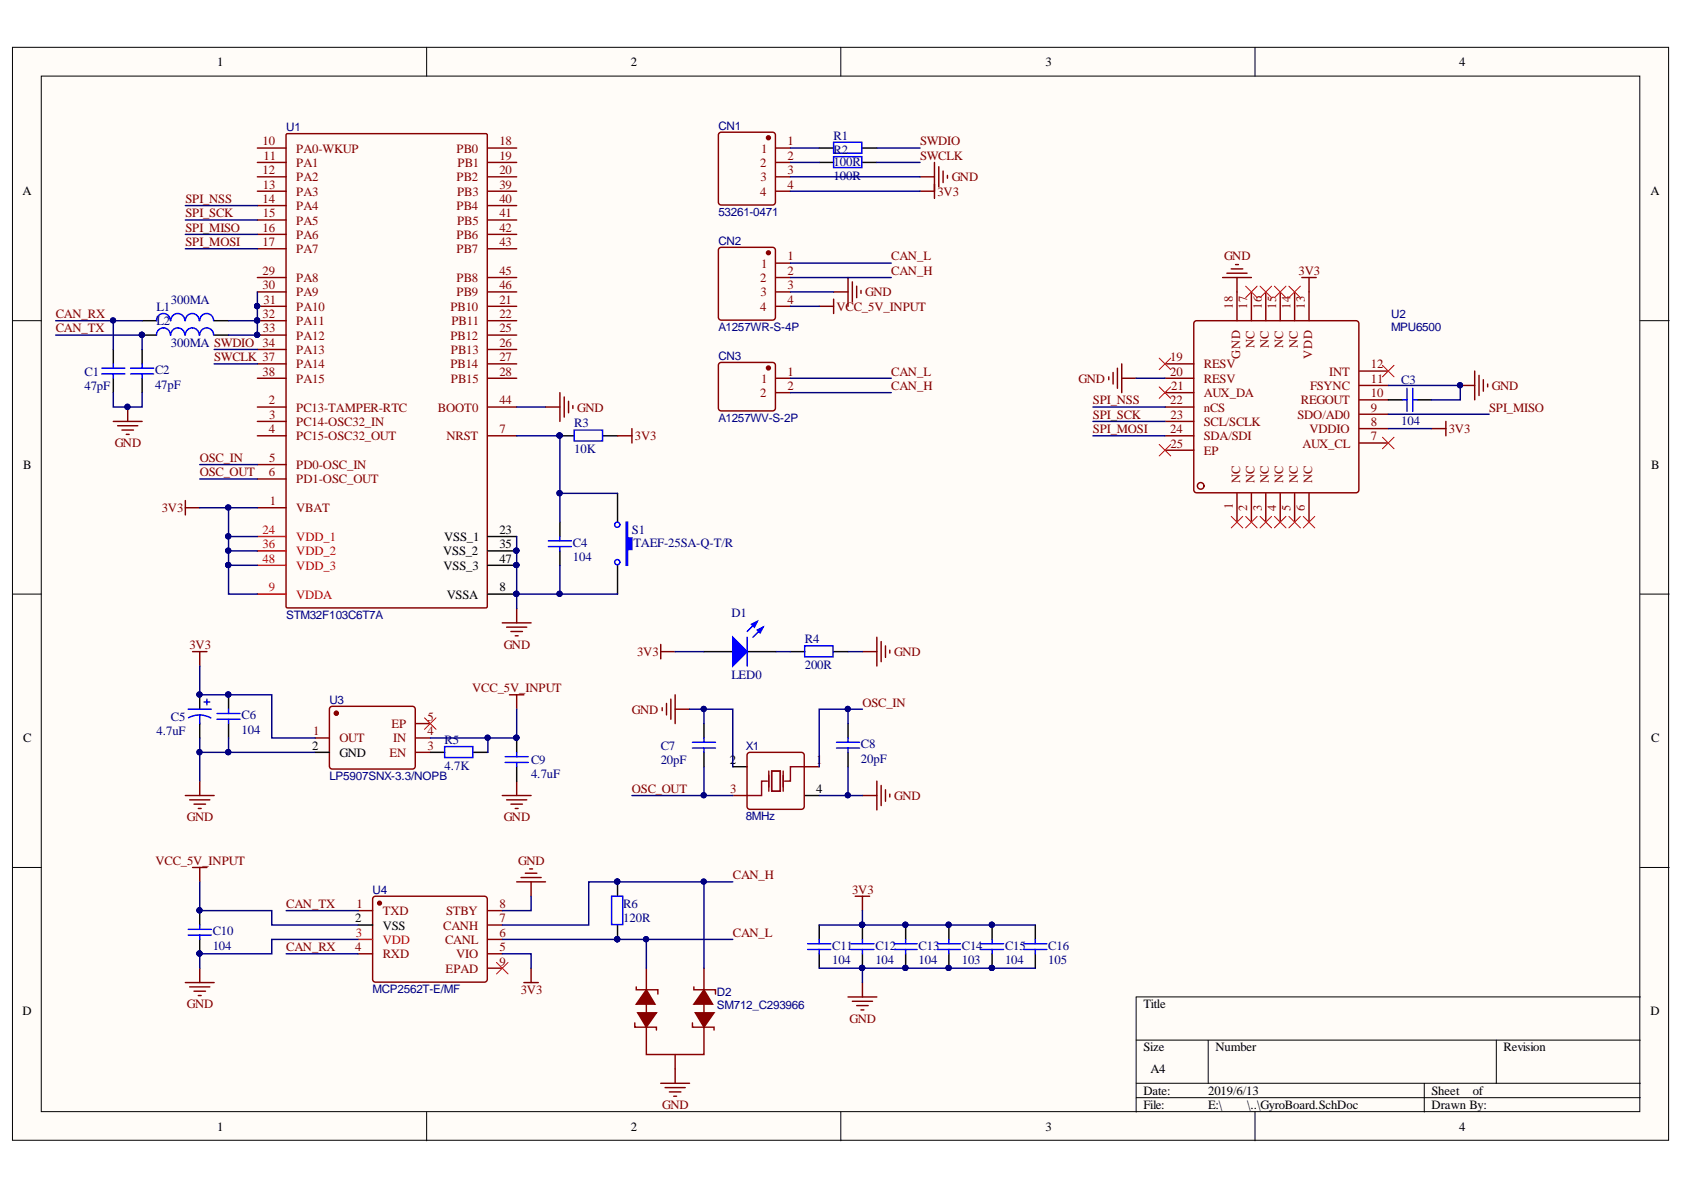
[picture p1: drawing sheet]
<svg xmlns="http://www.w3.org/2000/svg" width="297mm" height="210mm" viewBox="0 0 297 210" stroke-linecap="round" stroke-linejoin="round" font-family="sans-serif">
<defs><g id="words">
<g font-size="2.2">
<text x="38.3" y="11.7">1</text>
<text x="111.3" y="11.7">2</text>
<text x="184.4" y="11.7">3</text>
<text x="257.4" y="11.7">4</text>
<text x="4" y="34.4">A</text>
<text x="291.1" y="34.4">A</text>
<text x="4.1" y="82.7">B</text>
<text x="291.2" y="82.7">B</text>
<text x="78.4" y="95.4">VSS_1</text>
<text x="88.1" y="94.2">23</text>
<text x="78.2" y="98">VSS_2</text>
<text x="78.3" y="100.5">VSS_3</text>
<text x="88.1" y="96.7">35</text>
<text x="88.1" y="99.2">47</text>
<text x="78.8" y="105.6">VSSA</text>
<text x="88.1" y="104.3">8</text>
<text x="4.1" y="130.9">C</text>
<text x="291.2" y="130.9">C</text>
<text x="55.1" y="132.2">2</text>
<text x="59.9" y="133.5">GND</text>
<text x="128.7" y="134.8">2</text>
<text x="144" y="139.8">4</text>
<text x="62.7" y="162.7">2</text>
<text x="67.5" y="164">VSS</text>
<text x="4" y="179.1">D</text>
<text x="201.7" y="177.8">Title</text>
<text x="291.1" y="179.1">D</text>
<text x="201.7" y="185.5">Size</text>
<text x="214.4" y="185.5">Number</text>
<text x="265.2" y="185.5">Revision</text>
<text x="202.9" y="189.3">A4</text>
<text x="201.7" y="193.1">Date:</text>
<text x="201.7" y="195.6">File:</text>
<text x="213.1" y="193.1">2019/6/13</text>
<text x="213.1" y="195.6">E:\</text>
<text x="220" y="195.6">\..\GyroBoard.SchDoc</text>
<text x="252.5" y="193.1">Sheet</text>
<text x="252.5" y="195.6">Drawn By:</text>
<text x="259.8" y="193.1">of</text>
<text x="38.3" y="199.5">1</text>
<text x="111.3" y="199.5">2</text>
<text x="184.4" y="199.5">3</text>
<text x="257.4" y="199.5">4</text>
</g>
<g font-size="2.2" fill="#800">
<text x="46.3" y="25.6">10</text>
<text x="46.5" y="28.2">11</text>
<text x="52.3" y="26.9">PA0-WKUP</text>
<text x="52.3" y="29.4">PA1</text>
<text x="80.5" y="26.9">PB0</text>
<text x="80.7" y="29.4">PB1</text>
<text x="88.1" y="25.6">18</text>
<text x="88.1" y="28.2">19</text>
<text x="134.1" y="29.4">2</text>
<text x="134.3" y="26.9">1</text>
<text x="138.9" y="25.6">1</text>
<text x="138.9" y="28.2">2</text>
<text x="46.3" y="30.7">12</text>
<text x="46.3" y="35.8">14</text>
<text x="46.4" y="33.3">13</text>
<text x="52.3" y="32">PA2</text>
<text x="52.3" y="34.5">PA3</text>
<text x="80.5" y="32">PB2</text>
<text x="80.6" y="34.5">PB3</text>
<text x="88.1" y="30.7">20</text>
<text x="88.1" y="33.3">39</text>
<text x="88.1" y="35.8">40</text>
<text x="134.1" y="34.5">4</text>
<text x="134.2" y="32">3</text>
<text x="138.9" y="30.7">3</text>
<text x="138.9" y="33.3">4</text>
<text x="46.3" y="40.9">16</text>
<text x="46.4" y="38.3">15</text>
<text x="52.3" y="37.1">PA4</text>
<text x="52.3" y="39.6">PA5</text>
<text x="80.5" y="37.1">PB4</text>
<text x="80.6" y="39.6">PB5</text>
<text x="88.1" y="38.3">41</text>
<text x="88.1" y="40.9">42</text>
<text x="46.3" y="43.4">17</text>
<text x="52.3" y="42.1">PA6</text>
<text x="52.3" y="44.7">PA7</text>
<text x="80.5" y="42.1">PB6</text>
<text x="80.5" y="44.7">PB7</text>
<text x="88.1" y="43.4">43</text>
<text x="134.3" y="47.2">1</text>
<text x="138.9" y="45.9">1</text>
<text x="46.3" y="48.5">29</text>
<text x="46.3" y="51">30</text>
<text x="46.5" y="53.6">31</text>
<text x="52.3" y="49.8">PA8</text>
<text x="52.3" y="52.3">PA9</text>
<text x="80.5" y="49.8">PB8</text>
<text x="80.5" y="52.3">PB9</text>
<text x="88.1" y="53.6">21</text>
<text x="88.1" y="48.5">45</text>
<text x="88.1" y="51">46</text>
<text x="134.1" y="49.8">2</text>
<text x="134.2" y="52.3">3</text>
<text x="138.9" y="48.5">2</text>
<text x="138.9" y="51">3</text>
<text x="138.9" y="53.6">4</text>
<text x="46.3" y="56.1">32</text>
<text x="46.4" y="58.6">33</text>
<text x="52.3" y="54.8">PA10</text>
<text x="52.3" y="57.4">PA11</text>
<text x="52.3" y="59.9">PA12</text>
<text x="79.4" y="54.8">PB10</text>
<text x="79.4" y="59.9">PB12</text>
<text x="79.6" y="57.4">PB11</text>
<text x="88.1" y="56.1">22</text>
<text x="88.1" y="58.6">25</text>
<text x="134.1" y="54.8">4</text>
<text x="217.5" y="54.5" transform="rotate(-90 217.5 54.5)">18</text>
<text x="220" y="54.5" transform="rotate(-90 220 54.5)">17</text>
<text x="222.6" y="54.5" transform="rotate(-90 222.6 54.5)">16</text>
<text x="225.1" y="54.5" transform="rotate(-90 225.1 54.5)">15</text>
<text x="227.6" y="54.5" transform="rotate(-90 227.6 54.5)">14</text>
<text x="230.2" y="54.5" transform="rotate(-90 230.2 54.5)">13</text>
<text x="52.3" y="62.4">PA13</text>
<text x="52.3" y="65">PA14</text>
<text x="79.4" y="65">PB14</text>
<text x="79.5" y="62.4">PB13</text>
<text x="88.1" y="61.2">26</text>
<text x="88.1" y="63.7">27</text>
<text x="206.4" y="63.7">19</text>
<text x="212.3" y="65">RESV</text>
<text x="218.7" y="63.2" transform="rotate(-90 218.7 63.2)">GND</text>
<text x="221.3" y="61.5" transform="rotate(-90 221.3 61.5)">NC</text>
<text x="223.8" y="61.5" transform="rotate(-90 223.8 61.5)">NC</text>
<text x="226.4" y="61.5" transform="rotate(-90 226.4 61.5)">NC</text>
<text x="228.9" y="61.5" transform="rotate(-90 228.9 61.5)">NC</text>
<text x="231.4" y="63.2" transform="rotate(-90 231.4 63.2)">VDD</text>
<text x="241.8" y="65">12</text>
<text x="46.3" y="66.2">38</text>
<text x="47.4" y="71.3">2</text>
<text x="52.3" y="67.5">PA15</text>
<text x="79.5" y="67.5">PB15</text>
<text x="88.1" y="71.3">44</text>
<text x="88.1" y="66.2">28</text>
<text x="134.1" y="70.1">2</text>
<text x="134.3" y="67.5">1</text>
<text x="138.9" y="66.2">1</text>
<text x="138.9" y="68.8">2</text>
<text x="206.4" y="66.2">20</text>
<text x="206.4" y="71.3">22</text>
<text x="206.6" y="68.8">21</text>
<text x="212.3" y="67.5">RESV</text>
<text x="212.3" y="70.1">AUX_DA</text>
<text x="229.5" y="71.3">REGOUT</text>
<text x="231.1" y="68.8">FSYNC</text>
<text x="234.5" y="66.2">INT</text>
<text x="241.8" y="70.1">10</text>
<text x="241.8" y="67.5">11</text>
<text x="47.4" y="76.4">4</text>
<text x="47.5" y="73.9">3</text>
<text x="52.3" y="72.6">PC13-TAMPER-RTC</text>
<text x="52.3" y="75.1">PC14-OSC32_IN</text>
<text x="52.3" y="77.7">PC15-OSC32_OUT</text>
<text x="77.2" y="72.6">BOOT0</text>
<text x="78.8" y="77.7">NRST</text>
<text x="88.1" y="76.4">7</text>
<text x="206.4" y="76.4">24</text>
<text x="206.5" y="73.9">23</text>
<text x="212.3" y="72.6">nCS</text>
<text x="212.3" y="75.1">SCL/SCLK</text>
<text x="212.3" y="77.7">SDA/SDI</text>
<text x="228.9" y="73.9">SDO/AD0</text>
<text x="231" y="76.4">VDDIO</text>
<text x="241.8" y="77.7">7</text>
<text x="241.8" y="75.1">8</text>
<text x="241.8" y="72.6">9</text>
<text x="47.5" y="81.5">5</text>
<text x="52.3" y="82.7">PD0-OSC_IN</text>
<text x="206.5" y="78.9">25</text>
<text x="212.3" y="80.2">EP</text>
<text x="229.7" y="78.9">AUX_CL</text>
<text x="47.4" y="84">6</text>
<text x="47.6" y="89.1">1</text>
<text x="52.3" y="85.3">PD1-OSC_OUT</text>
<text x="217.5" y="89.8" transform="rotate(-90 217.5 89.8)">1</text>
<text x="218.7" y="85.2" transform="rotate(-90 218.7 85.2)">NC</text>
<text x="221.3" y="85.2" transform="rotate(-90 221.3 85.2)">NC</text>
<text x="223.8" y="85.2" transform="rotate(-90 223.8 85.2)">NC</text>
<text x="226.4" y="85.2" transform="rotate(-90 226.4 85.2)">NC</text>
<text x="228.9" y="85.2" transform="rotate(-90 228.9 85.2)">NC</text>
<text x="231.4" y="85.2" transform="rotate(-90 231.4 85.2)">NC</text>
<text x="52.3" y="90.4">VBAT</text>
<text x="220" y="90.1" transform="rotate(-90 220 90.1)">2</text>
<text x="222.6" y="90.1" transform="rotate(-90 222.6 90.1)">3</text>
<text x="225.1" y="90.1" transform="rotate(-90 225.1 90.1)">4</text>
<text x="227.6" y="90.1" transform="rotate(-90 227.6 90.1)">5</text>
<text x="230.2" y="90.1" transform="rotate(-90 230.2 90.1)">6</text>
<text x="55.2" y="129.7">1</text>
<text x="59.9" y="131">OUT</text>
<text x="69" y="128.4">EP</text>
<text x="69.4" y="131">IN</text>
<text x="75.4" y="129.7">4</text>
<text x="75.4" y="127.2">5</text>
<text x="68.7" y="133.5">EN</text>
<text x="75.4" y="132.2">3</text>
<text x="144" y="134.8">1</text>
<text x="128.8" y="139.8">3</text>
<text x="62.9" y="160.2">1</text>
<text x="67.5" y="161.4">TXD</text>
<text x="78.7" y="161.4">STBY</text>
<text x="88.1" y="160.2">8</text>
<text x="62.7" y="167.8">4</text>
<text x="78.2" y="164">CANH</text>
<text x="78.5" y="166.5">CANL</text>
<text x="88.1" y="167.8">5</text>
<text x="88.1" y="165.2">6</text>
<text x="88.1" y="162.7">7</text>
<text x="67.5" y="169">RXD</text>
<text x="78.6" y="171.6">EPAD</text>
<text x="80.5" y="169">VIO</text>
<text x="88.1" y="170.3">9</text>
</g>
<g font-size="2.2" fill="#000080">
<text x="147" y="24.6">R1</text>
<text x="147" y="29.2">100R</text>
<text x="147" y="27.2">R2</text>
<text x="147" y="31.7">100R</text>
<text x="30.2" y="53.6">300MA</text>
<text x="27.6" y="54.8">L1</text>
<text x="27.6" y="57.4">L2</text>
<text x="27.4" y="66">C2</text>
<text x="30.2" y="61.2">300MA SWDIO 34</text>
<text x="14.9" y="66.2">C1</text>
<text x="14.9" y="68.8">47pF</text>
<text x="27.4" y="68.5">47pF</text>
<text x="247.2" y="67.8">C3</text>
<text x="101.3" y="75.4">R3</text>
<text x="247.2" y="74.9">104</text>
<text x="101.3" y="80">10K</text>
<text x="111.5" y="94.2">S1</text>
<text x="101" y="96.5">C4</text>
<text x="101" y="99">104</text>
<text x="111.7" y="96.5">TAEF-25SA-Q-T/R</text>
<text x="129" y="108.9">D1</text>
<text x="142" y="113.5">R4</text>
<text x="129" y="119.8">LED0</text>
<text x="142" y="118">200R</text>
<text x="27.6" y="129.7">4.7uF</text>
<text x="30.2" y="127.2">C5</text>
<text x="42.6" y="126.9">C6</text>
<text x="42.6" y="129.4">104</text>
<text x="78.4" y="131.2">R5</text>
<text x="151.9" y="132">C8</text>
<text x="78.4" y="135.8">4.7K</text>
<text x="93.7" y="134.8">C9</text>
<text x="93.7" y="137.3">4.7uF</text>
<text x="116.5" y="132.2">C7</text>
<text x="116.5" y="134.8">20pF</text>
<text x="151.9" y="134.5">20pF</text>
<text x="109.9" y="160.2">R6</text>
<text x="37.5" y="165">C10</text>
<text x="37.5" y="167.5">104</text>
<text x="109.9" y="162.7">120R</text>
<text x="146.8" y="167.5">C11</text>
<text x="154.4" y="167.5">C12</text>
<text x="162" y="167.5">C13</text>
<text x="169.7" y="167.5">C14</text>
<text x="177.3" y="167.5">C15</text>
<text x="184.9" y="167.5">C16</text>
<text x="146.8" y="170.1">104</text>
<text x="154.4" y="170.1">104</text>
<text x="162" y="170.1">104</text>
<text x="169.7" y="170.1">103</text>
<text x="177.3" y="170.1">104</text>
<text x="184.9" y="170.1">105</text>
</g>
<g font-size="2.2" fill="#800000">
<text x="162.3" y="25.6">SWDIO</text>
<text x="162.3" y="28.2">SWCLK</text>
<text x="32.7" y="35.8">SPI_NSS</text>
<text x="165.3" y="34.5">3V3</text>
<text x="167.9" y="32">GND</text>
<text x="32.7" y="38.3">SPI_SCK</text>
<text x="32.7" y="40.9">SPI_MISO</text>
<text x="32.7" y="43.4">SPI_MOSI</text>
<text x="157.2" y="45.9">CAN_L</text>
<text x="215.9" y="45.9">GND</text>
<text x="152.6" y="52.3">GND</text>
<text x="157.2" y="48.5">CAN_H</text>
<text x="229.1" y="48.5">3V3</text>
<text x="9.8" y="58.6">CAN_TX</text>
<text x="9.8" y="56.1">CAN_RX</text>
<text x="147.5" y="54.8">VCC_5V_INPUT</text>
<text x="37.8" y="63.7">SWCLK 37</text>
<text x="157.2" y="68.8">CAN_H</text>
<text x="157.2" y="66.2">CAN_L</text>
<text x="190.2" y="67.5">GND</text>
<text x="192.8" y="71.3">SPI_NSS</text>
<text x="263.2" y="68.8">GND</text>
<text x="101.8" y="72.6">GND</text>
<text x="112" y="77.7">3V3</text>
<text x="192.8" y="73.9">SPI_SCK</text>
<text x="192.8" y="76.4">SPI_MOSI</text>
<text x="255.5" y="76.4">3V3</text>
<text x="262.7" y="72.6">SPI_MISO</text>
<text x="20.2" y="78.9">GND</text>
<text x="35.2" y="81.5">OSC_IN</text>
<text x="35.2" y="84">OSC_OUT</text>
<text x="28.5" y="90.4">3V3</text>
<text x="33.4" y="114.5">3V3</text>
<text x="88.9" y="114.4">GND</text>
<text x="112.4" y="115.7">3V3</text>
<text x="157.7" y="115.7">GND</text>
<text x="83.3" y="122.1">VCC_5V_INPUT</text>
<text x="111.5" y="125.9">GND</text>
<text x="152.1" y="124.6">OSC_IN</text>
<text x="111.5" y="139.8">OSC_OUT</text>
<text x="157.7" y="141.1">GND</text>
<text x="32.9" y="144.8">GND</text>
<text x="88.9" y="144.8">GND</text>
<text x="27.4" y="152.5">VCC_5V_INPUT</text>
<text x="91.4" y="152.5">GND</text>
<text x="129.3" y="155.1">CAN_H</text>
<text x="50.5" y="160.2">CAN_TX</text>
<text x="150.3" y="157.6">3V3</text>
<text x="50.5" y="167.8">CAN_RX</text>
<text x="129.3" y="165.2">CAN_L</text>
<text x="32.9" y="177.8">GND</text>
<text x="91.8" y="175.3">3V3</text>
<text x="149.8" y="180.4">GND</text>
<text x="116.8" y="195.6">GND</text>
</g>
<g font-size="2.2" fill="#f00">
<text x="46.3" y="94.2">24</text>
<text x="52.3" y="95.4">VDD_1</text>
<text x="46.3" y="96.7">36</text>
<text x="46.3" y="99.2">48</text>
<text x="52.3" y="98">VDD_2</text>
<text x="52.3" y="100.5">VDD_3</text>
<text x="47.4" y="104.3">9</text>
<text x="52.3" y="105.6">VDDA</text>
<text x="62.8" y="165.2">3</text>
<text x="67.5" y="166.5">VDD</text>
</g>
<g font-size="2.1" fill="#000080">
<text x="50.5" y="23.2">U1</text>
<text x="126.7" y="22.9">CN1</text>
<text x="126.7" y="38.1">53261-0471</text>
<text x="126.7" y="43.2">CN2</text>
<text x="126.7" y="58.4">A1257WR-S-4P</text>
<text x="245.4" y="56.1">U2</text>
<text x="245.4" y="58.4">MPU6500</text>
<text x="126.7" y="63.5">CN3</text>
<text x="126.7" y="74.4">A1257WV-S-2P</text>
<text x="50.5" y="109.2">STM32F103C6T7A</text>
<text x="58.1" y="124.2">U3</text>
<text x="58.1" y="137.6">LP5907SNX-3.3/NOPB</text>
<text x="131.5" y="132.3">X1</text>
<text x="131.5" y="144.7">8MHz</text>
<text x="65.7" y="157.7">U4</text>
<text x="65.7" y="175.2">MCP2562T-E/MF</text>
<text x="126.5" y="175.7">D2</text>
<text x="126.5" y="178">SM712_C293966</text>
</g>
</g></defs>
<g fill="#fffcf8" stroke="#000" stroke-width=".18">
<path d="M2.2 8.3h292.1v192.8h-292.1z"/>
<path d="M7.3 13.4h281.9v182.7h-281.9z"/>
</g>
<g fill="none" stroke="#000" stroke-width=".18">
<path d="M75.3 8.3v5.1M148.3 8.3v5.1M221.4 8.3v5.1M2.2 56.6h5.1M289.3 56.6h5.1M2.2 104.8h5.1M289.3 104.8h5.1M2.2 153h5.1M289.3 153h5.1M289.3 175.9h-88.9v20.3M75.3 196.2v5M148.3 196.2v5"/>
<path d="M200.4 183.5h88.9M200.4 191.1h88.9M200.4 193.6h88.9M213.1 183.5v7.6M221.4 196.2v5M251.2 191.1v5.1M263.9 183.5v7.6"/>
</g>
<path d="M135.4 137.8h-1.1v2.5h-2.5M135.6 136v3.6M136.1 136h1.5v3.6h-1.5zM138.1 136v3.6M142 135.2h-2.6v2.6h-1" fill="none" stroke="#801" stroke-width=".25"/>
<g fill="none" stroke="#000" stroke-width=".25">
<path d="M98.8 76.9h2.5M106.4 76.9h2.5M86.1 94.6h5M86.1 97.2h5M86.1 99.7h5M98.8 92.1v2.5M98.8 97.2v2.5M108.9 87v5.1M108.9 99.7v5.1M86.1 104.8h5M129.3 135.2h2.5M142 140.3h2.5"/>
<path d="M144.5 163.2v2.5M144.5 168.2v2.6M152.1 163.2v2.5M152.1 168.2v2.6M159.7 163.2v2.5M159.7 168.2v2.6"/>
</g>
<g fill="none" stroke="#800" stroke-width=".25">
<path d="M45.4 26.1h5.1M45.4 28.7h5.1M45.4 31.2h5.1M45.4 33.7h5.1M45.4 36.3h5.1M45.4 38.8h5.1M50.5 23.6h35.4v83.6h-35.4zM86.1 26.1h5M86.1 28.7h5M86.1 31.2h5M86.1 33.7h5M86.1 36.3h5"/>
<path d="M86.1 38.8h5M45.4 54h5.1M45.4 56.6h5.1M45.4 59.1h5.1M45.4 41.3h5.1M45.4 43.9h5.1M45.4 49h5.1M45.4 51.5h5.1M86.1 54h5M86.1 56.6h5M86.1 59.1h5M86.1 41.3h5"/>
<path d="M86.1 43.9h5M86.1 49h5M86.1 51.5h5M45.4 71.8h5.1M45.4 76.9h5.1M45.4 61.6h5.1M45.4 64.2h5.1M45.4 66.7h5.1M45.4 74.3h5.1M86.1 71.8h5M86.1 76.9h5M86.1 61.6h5"/>
<path d="M86.1 64.2h5M86.1 66.7h5M45.4 81.9h5.1M45.4 84.5h5.1M45.4 89.6h5.1M131.8 133l.5-.3 9.3 .1 .3 .4-.1 9.3-.5 .3-9.3-.1-.2-.4zM142 135.2h2.5M129.3 140.3h2.5"/>
</g>
<g fill="none" stroke="#800000" stroke-width=".25">
<path d="M108.9 76.9h2.6M111.5 75.6v2.5M32.7 88.3v2.5M32.7 89.6h2.5M88.6 109.9h5.1M89.4 110.6h3.5M90.1 111.4h2.1M90.9 112.1h.5M91.1 107.3v2.6M116.8 124.8v.5M117.6 124.1v2M118.3 123.3v3.6"/>
<path d="M119.1 122.6v5M119.1 125.1h2.5M154.7 137.8v5.1M155.4 138.5v3.6M156.2 139.3v2M150.9 158.1h2.5M152.1 140.3h2.6M152.1 158.1v2.5M157 140.1v.5M149.6 175.9h5.1M150.3 176.6h3.6M151.1 177.4h2"/>
<path d="M151.9 178.1h.5M152.1 173.3v2.6"/>
</g>
<g fill="#000080" stroke="#000080" stroke-width=".18">
<circle cx="45.3" cy="54" r=".46"/>
<circle cx="45.3" cy="56.5" r=".46"/>
<circle cx="45.3" cy="59.1" r=".46"/>
<circle cx="91.1" cy="97.1" r=".46"/>
<circle cx="91.1" cy="99.7" r=".46"/>
<circle cx="91.1" cy="104.7" r=".46"/>
<circle cx="152.1" cy="163.1" r=".46"/>
<circle cx="152.1" cy="170.7" r=".46"/>
<circle cx="159.7" cy="163.1" r=".46"/>
<circle cx="159.7" cy="170.7" r=".46"/>
<circle cx="98.7" cy="76.8" r=".46"/>
</g>
<path d="M45.4 94.6h5.1M45.4 97.2h5.1M45.4 99.7h5.1M45.4 104.8h5.1" fill="none" stroke="#f00" stroke-width=".25"/>
<g fill="none" stroke="#00f" stroke-width=".25">
<path d="M101.3 75.9h5v1.9h-5zM96.7 95.4h4.1M96.7 96.4h4.1M98.8 94.6v.8M98.8 96.4v.8M142.5 167.5h4M142.5 166.5h4M144.5 165.7v.8M144.5 167.5v.7M150.1 167.5h4.1M150.1 166.5h4.1M152.1 165.7v.8"/>
<path d="M152.1 167.5v.7M157.7 167.5h4.1M157.7 166.5h4.1M159.7 165.7v.8M159.7 167.5v.7"/>
</g>
<path d="M110.4 92.1h.3v2.8h.8v2h-.8v2.8h-.3z" fill-rule="evenodd" fill="#00f"/>
<g fill="none" stroke="#00f" stroke-width=".25">
<path d="M147 25.1h5v1.9h-5zM147 27.6h5v2h-5zM247.4 70.5h.8M248.2 68.5v4.1M249.2 68.5v4.1M249.2 70.5h.8M110.4 92.1h.3v2.8h.8v2h-.8v2.8h-.3zM33.2 125.1h4.1M35.2 126.1l.9 .1 1.1 .4M35.2 126.1l-1.2 .2-.8 .3M35.2 126.1v1.5M36 123.8h1"/>
<path d="M36.5 123.3v1M38.3 126.9h4M38.3 125.9h4M40.3 125.1v.8M40.3 126.9v.7M78.4 131.7h5v1.9h-5zM89.1 134.5h4.1M89.1 133.5h4.1M91.1 132.7v.8M91.1 134.5v.7M122.1 131.9h4.1M122.1 130.9h4.1"/>
<path d="M124.2 130.2v.7M124.2 131.9v.8M147.5 131.9h4.1M147.5 130.9h4.1M149.6 130.2v.7M149.6 131.9v.8M107.9 158.1h1.9v5h-1.9zM33.2 164.9h4.1M33.2 163.9h4.1M35.2 163.2v.7M35.2 164.9v.8M165.3 167.5h4.1"/>
<path d="M165.3 166.5h4.1M167.4 165.7v.8M167.4 167.5v.7M173 167.5h4M173 166.5h4M175 165.7v.8M175 167.5v.7M180.6 167.5h4M180.6 166.5h4M182.6 165.7v.8M182.6 167.5v.7"/>
<circle cx="108.9" cy="99.2" r=".46"/>
<circle cx="108.9" cy="92.6" r=".46"/>
</g>
<g fill="none" stroke="#000" stroke-width=".25">
<path d="M144.5 26.1h2.5M144.5 28.7h2.5M152.1 26.1h2.6M152.1 28.7h2.6M244.9 70.5h2.5M250 70.5h2.5M124.2 114.9h5.1M131.8 114.9h5.1M35.2 122.6v2.5M35.2 127.6v2.6M40.3 122.6v2.5M40.3 127.6v2.6"/>
<path d="M55.6 132.7h2.5M75.9 132.7h2.5M83.5 132.7h2.6M91.1 130.2v2.5M91.1 135.2v2.6M124.2 127.6v2.6M124.2 132.7v2.5M149.6 127.6v2.6M149.6 132.7v2.5M108.9 155.5v2.6M35.2 160.6v2.6M35.2 165.7v2.5"/>
<path d="M63.2 163.2h2.5M108.9 163.2v2.5M167.4 163.2v2.5M167.4 168.2v2.6M175 163.2v2.5M175 168.2v2.6M182.6 163.2v2.5M182.6 168.2v2.6"/>
</g>
<g fill="none" stroke="#800" stroke-width=".25">
<path d="M126.8 23.6l.4-.3h9.1l.4 .3 .1 12.1-.3 .4-9.3 .1-.4-.3zM136.9 26.1h2.5M136.9 28.7h2.5M136.9 31.2h2.5M136.9 33.7h2.5M210.6 56.8l.5-.2h28.1l.4 .2 .1 29.6-.3 .5h-28.3l-.5-.2zM218.2 51.5v5.1M220.7 51.5v5.1M223.3 51.5v5.1M225.8 51.5v5.1M228.4 51.5v5.1M230.9 51.5v5.1"/>
<path d="M205.5 64.2h5.1M205.5 66.7h5.1M205.5 69.3h5.1M205.5 71.8h5.1M205.5 74.3h5.1M205.5 76.9h5.1M205.5 79.4h5.1M239.8 78.1h5.1M239.8 75.6h5.1M239.8 73.1h5.1M239.8 70.5h5.1M239.8 68h5.1"/>
<path d="M239.8 65.5h5.1M218.2 87v5.1M220.7 87v5.1M223.3 87v5.1M225.8 87v5.1M228.4 87v5.1M230.9 87v5.1M55.6 130.2h2.5M58.2 124.8l.4-.2 14.4 .1 .2 .4v10.3l-.5 .3-14.3-.1-.3-.5zM73.3 130.2h2.6M73.3 132.7h2.6M73.3 127.6h2.6"/>
<path d="M65.8 158.3l.4-.2 19.5 .1 .3 .4-.1 14.4-.5 .2h-19.4l-.3-.5zM63.2 160.6h2.5M63.2 168.2h2.5M86.1 160.6h2.5M86.1 168.2h2.5M86.1 165.7h2.5M86.1 163.2h2.5M86.1 170.8h2.5"/>
<circle cx="211.8" cy="85.7" r=".58"/>
</g>
<g fill="none" stroke="#f00" stroke-width=".18">
<path d="M219.7 50.5l2 2M221.7 50.5l-2 2M222.3 50.5l2 2M224.3 50.5l-2 2M224.8 50.5l2 2M226.8 50.5l-2 2M227.3 50.5l2.1 2M229.4 50.5l-2.1 2M204.5 78.4l2 2M204.5 68.2l2 2.1M204.5 63.2l2 2M206.5 68.2l-2 2.1"/>
<path d="M206.5 78.4l-2 2M206.5 63.2l-2 2M243.9 77.1l2 2.1M243.9 64.4l2 2.1M245.9 77.1l-2 2.1M245.9 64.4l-2 2.1M217.2 91.1l2 2M219.2 91.1l-2 2M219.7 91.1l2 2M221.7 91.1l-2 2M222.3 91.1l2 2M224.3 91.1l-2 2"/>
<path d="M224.8 91.1l2 2M226.8 91.1l-2 2M227.3 91.1l2.1 2M229.4 91.1l-2.1 2M229.9 91.1l2 2M231.9 91.1l-2 2M74.9 126.6l2 2M76.9 126.6l-2 2M87.6 169.8l2 2M89.6 169.8l-2 2"/>
</g>
<g fill="none" stroke="#800000" stroke-width=".25">
<path d="M162.3 31.2h2.5M162.3 33.7h2.5M164.8 28.7v6.3M165.6 29.4v3.6M166.4 30.2v2M167.1 30.9v.5M215.7 49h5M216.4 48.2h3.6M217.2 47.4h2M217.9 46.7h.5M218.2 49v2.5M229.6 49h2.6"/>
<path d="M230.9 49v2.5M195.6 66.5v.5M196.3 65.7v2M197.1 64.9v3.6M197.9 64.2v5.1M197.9 66.7h2.5M252.5 75.6h2.5M255 74.3v2.6M257.6 68h2.5M260.1 65.5v5M260.9 66.2v3.6M261.6 67v2"/>
<path d="M262.4 67.7v.5M34 114.9h2.5M35.2 114.9v2.6M35.2 137.8v2.5M89.9 122.6h2.5M91.1 122.6v2.5M91.1 137.8v2.5M32.7 140.3h5.1M33.5 141.1h3.5M34 153h2.5M34.2 141.8h2M35 142.6h.5"/>
<path d="M35.2 153v2.5M88.6 140.3h5.1M89.4 141.1h3.5M90.1 141.8h2.1M90.9 142.6h.5M91.1 155.5h5.1M91.9 154.8h3.6M92.7 154h2M93.4 153.3h.5M93.7 155.5v2.6M32.7 173.3h5.1M33.5 174.1h3.5"/>
<path d="M34.2 174.8h2M35 175.6h.5M35.2 170.8v2.5M92.4 173.3h2.5M93.7 170.8v2.5"/>
</g>
<g fill="#000080" stroke="#000080" stroke-width=".18">
<circle cx="257.5" cy="68" r=".46"/>
<circle cx="174.9" cy="163.1" r=".46"/>
<circle cx="174.9" cy="170.7" r=".46"/>
<circle cx="167.3" cy="163.1" r=".46"/>
<circle cx="167.3" cy="170.7" r=".46"/>
<circle cx="35.2" cy="160.6" r=".46"/>
<circle cx="35.2" cy="168.2" r=".46"/>
<circle cx="108.9" cy="155.5" r=".46"/>
<circle cx="108.9" cy="165.7" r=".46"/>
<circle cx="40.3" cy="122.5" r=".46"/>
<circle cx="91.1" cy="130.1" r=".46"/>
<circle cx="35.2" cy="122.5" r=".46"/>
</g>
<g fill="#800" stroke="#800" stroke-width=".25">
<circle cx="66.9" cy="159.3" r=".33"/>
<circle cx="59.3" cy="125.8" r=".33"/>
<circle cx="135.5" cy="24.3" r=".34"/>
</g>
<path d="M63.2 165.7h2.5" fill="none" stroke="#f00" stroke-width=".25"/>
<path d="M129.3 112.4l2.5 2.5-2.5 2.6z" fill="#00f"/>
<path d="M129.3 112.4l2.5 2.5-2.5 2.6zM133.6 109.6l-1.8 1.8M134.6 110.6l-1.8 1.8" fill="none" stroke="#00f" stroke-width=".25"/>
<path d="M133.6 111.1l1-.5-.5 1z" fill="#00f"/>
<path d="M133.6 111.1l1-.5-.5 1z" fill="none" stroke="#00f" stroke-width=".25"/>
<path d="M132.6 110.1l1-.5-.5 1z" fill="#00f"/>
<path d="M131.8 112.4v5.1M132.6 110.1l1-.5-.5 1zM141.9 113.9h5v2h-5z" fill="none" stroke="#00f" stroke-width=".25"/>
<path d="M139.4 114.9h2.6M147 114.9h2.6" fill="none" stroke="#000" stroke-width=".25"/>
<path d="M116.5 114.9h2.6M116.5 113.7v2.5M152.1 114.9h2.6M154.7 112.4v5.1M155.4 113.2v3.5M156.2 113.9v2.1M157 114.7v.5" fill="none" stroke="#800000" stroke-width=".25"/>
<path d="M126.8 43.9l.4-.3h9.1l.4 .3 .1 12.1-.3 .4-9.3 .1-.4-.3zM136.9 46.4h2.5M136.9 49h2.5M136.9 51.5h2.5M136.9 54h2.5M126.8 64.2l.4-.3 9.3 .1 .3 .4-.1 7.8-.4 .3-9.3-.1-.3-.4zM136.9 66.7h2.5M136.9 69.3h2.5M124.2 170.8v3.8M119.1 186v2.5" fill="none" stroke="#800" stroke-width=".25"/>
<g fill="#800" stroke="#800" stroke-width=".25">
<circle cx="135.5" cy="44.6" r=".34"/>
<circle cx="135.5" cy="64.9" r=".34"/>
</g>
<path d="M122.6 178.6h3.4l-1.8 2.6z" fill="#800"/>
<path d="M122.6 178.6h3.4l-1.8 2.6zM122.1 180.4v.8h3.9v.5" fill="none" stroke="#800" stroke-width=".25"/>
<path d="M124.2 174.6l1.5 2.5h-3.3z" fill="#800"/>
<path d="M122.4 174.1v.5h3.8v.7M124.2 174.6l1.5 2.5h-3.3z" fill="none" stroke="#800" stroke-width=".25"/>
<path d="M112.5 178.6h3.3l-1.8 2.6z" fill="#800"/>
<path d="M112.5 178.6h3.3l-1.8 2.6zM112 180.4v.8h3.8v.5" fill="none" stroke="#800" stroke-width=".25"/>
<path d="M114 174.6l1.5 2.5h-3.3z" fill="#800"/>
<path d="M112.2 174.1v.5h3.8v.7M114 174.6l1.5 2.5h-3.3zM114 170.8v3.8M114 177.1v1.5M124.2 177.1v1.5M114 181.2v4.8h10.2v-4.8" fill="none" stroke="#800" stroke-width=".25"/>
<g fill="none" stroke="#800000" stroke-width=".25">
<path d="M144.5 54h2.5M147 51.5h2.6M147 52.8v2.5M149.6 49v5M150.3 49.7v3.6M151.1 50.5v2M151.9 51.2v.5M20 74.3h5.1M20.7 75.1h3.6M21.5 75.9h2M22.3 76.6h.5M22.5 71.8v2.5"/>
<path d="M96.2 71.8h2.6M98.8 69.3v5M99.5 70v3.6M100.3 70.8v2M101 71.5v.5M116.5 191.1h5.1M117.3 191.8h3.6M118.1 192.6h2M118.8 193.4h.5M119.1 188.5v2.6"/>
</g>
<path d="M25.1 56.6h2.5M25.1 59.1h2.5M37.8 56.6h2.5M37.8 59.1h2.5M20 61.6v2.6M20 66.7v2.6M25.1 61.6v2.6M25.1 66.7v2.6" fill="none" stroke="#000" stroke-width=".25"/>
<g fill="none" stroke="#00f" stroke-width=".25">
<path d="M30 59.1a1.22 1.22 0 0 0-1.2-1.3 1.22 1.22 0 0 0-1.2 1.3M30 56.6a1.22 1.22 0 0 0-1.2-1.3 1.22 1.22 0 0 0-1.2 1.3M32.6 59.1a1.23 1.23 0 0 0-1.2-1.3 1.23 1.23 0 0 0-1.3 1.3M32.6 56.6a1.23 1.23 0 0 0-1.2-1.3 1.23 1.23 0 0 0-1.3 1.3M35.1 59.1a1.22 1.22 0 0 0-1.2-1.3 1.22 1.22 0 0 0-1.2 1.3M35.1 56.6a1.22 1.22 0 0 0-1.2-1.3 1.22 1.22 0 0 0-1.2 1.3M37.7 59.1a1.22 1.22 0 0 0-1.2-1.3 1.22 1.22 0 0 0-1.3 1.3M37.7 56.6a1.22 1.22 0 0 0-1.2-1.3 1.22 1.22 0 0 0-1.3 1.3M18 66h4M18 64.9h4M20 64.2v.7M20 66v.7"/>
<path d="M23 66h4.1M23 64.9h4.1M25.1 64.2v.7M25.1 66v.7"/>
</g>
<g fill="#000080" stroke="#000080" stroke-width=".18">
<circle cx="22.5" cy="71.8" r=".46"/>
<circle cx="25" cy="59.1" r=".46"/>
<circle cx="40.3" cy="94.6" r=".47"/>
<circle cx="40.3" cy="99.7" r=".46"/>
<circle cx="91.1" cy="104.7" r=".46"/>
<circle cx="91.1" cy="99.7" r=".46"/>
<circle cx="91.1" cy="97.1" r=".46"/>
<circle cx="40.3" cy="89.5" r=".46"/>
<circle cx="40.3" cy="97.1" r=".46"/>
<circle cx="152.1" cy="170.7" r=".46"/>
<circle cx="152.1" cy="163.1" r=".46"/>
<circle cx="98.7" cy="87" r=".47"/>
<circle cx="98.7" cy="76.8" r=".46"/>
<circle cx="98.7" cy="104.7" r=".46"/>
<circle cx="124.1" cy="125.1" r=".46"/>
<circle cx="124.1" cy="140.3" r=".46"/>
<circle cx="149.5" cy="140.3" r=".46"/>
<circle cx="149.5" cy="125.1" r=".46"/>
<circle cx="174.9" cy="170.7" r=".46"/>
<circle cx="257.5" cy="68" r=".46"/>
<circle cx="35.2" cy="160.6" r=".46"/>
<circle cx="108.9" cy="155.5" r=".46"/>
<circle cx="35.2" cy="168.2" r=".46"/>
<circle cx="40.3" cy="132.7" r=".47"/>
<circle cx="35.2" cy="132.7" r=".46"/>
<circle cx="86" cy="130.1" r=".46"/>
<circle cx="91.1" cy="130.1" r=".46"/>
<circle cx="159.7" cy="163.1" r=".46"/>
<circle cx="167.3" cy="163.1" r=".46"/>
<circle cx="174.9" cy="163.1" r=".46"/>
<circle cx="159.7" cy="170.7" r=".46"/>
<circle cx="167.3" cy="170.7" r=".46"/>
<circle cx="35.2" cy="122.5" r=".46"/>
<circle cx="40.3" cy="122.5" r=".46"/>
<circle cx="45.3" cy="56.5" r=".46"/>
<circle cx="45.3" cy="59.1" r=".46"/>
<circle cx="45.3" cy="54" r=".46"/>
<circle cx="19.9" cy="56.5" r=".46"/>
<circle cx="113.9" cy="165.7" r=".46"/>
<circle cx="108.9" cy="165.7" r=".46"/>
<circle cx="124.1" cy="155.5" r=".46"/>
</g>
<g fill="none" stroke="#000080" stroke-width=".25">
<path d="M32.7 38.8h12.7M32.7 36.3h12.7M139.4 26.1h5.1M139.4 28.7h5.1M139.4 31.2h22.9M139.4 33.7h22.9M154.7 26.1h7.6M154.7 28.7h7.6M9.8 56.6h15.3M9.8 59.1h15.3v2.5M20 56.6v5M32.7 43.9h12.7"/>
<path d="M32.7 41.3h12.7M40.3 56.6h5.1M45.4 51.5v7.6h-5.1M139.4 49h17.8M139.4 46.4h17.8M139.4 51.5h7.6M139.4 54h5.1M20 69.3v2.5h5.1v-2.5M37.8 61.6h7.6M37.8 64.2h7.6M91.1 76.9h7.7v15.2M91.1 71.8h5.1"/>
<path d="M139.4 66.7h17.8M139.4 69.3h17.8M192.8 76.9h12.7M192.8 74.3h12.7M192.8 71.8h12.7M200.4 66.7h5.1M244.9 68h12.7v2.5h-5.1M244.9 75.6h7.6M244.9 73.1h17.8M35.2 89.6h5.1v10.1M35.2 84.5h10.2M35.2 81.9h10.2"/>
<path d="M40.3 99.7v5.1h5.1M40.3 94.6h5.1M40.3 99.7h5.1M40.3 89.6h5.1M40.3 97.2h5.1M91.1 94.6v12.7M98.8 99.7v5.1h10.1M98.8 87h10.1M35.2 117.5v5.1h12.7v7.6h7.7M91.1 104.8h7.7M119.1 114.9h5.1M136.9 114.9h2.5"/>
<path d="M149.6 114.9h2.5M35.2 130.2v7.6M40.3 130.2v2.5h-5.1M40.3 132.7h15.3M75.9 130.2h10.2v2.5M91.1 125.1v5.1h-5M121.6 125.1h7.7v10.1M124.2 125.1v2.5M124.2 135.2v5.1M149.6 125.1v2.5M149.6 135.2v5.1M152.1 125.1h-7.6v10.1"/>
<path d="M35.2 155.5v5.1h12.7v2.6h15.3M93.7 158.1v2.5h-5.1M111.5 140.3h17.8M124.2 155.5v15.3M129.3 155.5h-25.5v7.7h-15.2M144.5 140.3h7.6M50.5 160.6h12.7M50.5 168.2h12.7M63.2 165.7h-15.3v2.5h-12.7v2.6M88.6 168.2h5.1v2.6M88.6 165.7h40.7M114 165.7v5.1"/>
<path d="M144.5 170.8h38.1M144.5 163.2h7.6M152.1 163.2h30.5M152.1 160.6v2.6M152.1 170.8v2.5"/>
</g>
<use href="#words"/>
</svg>
